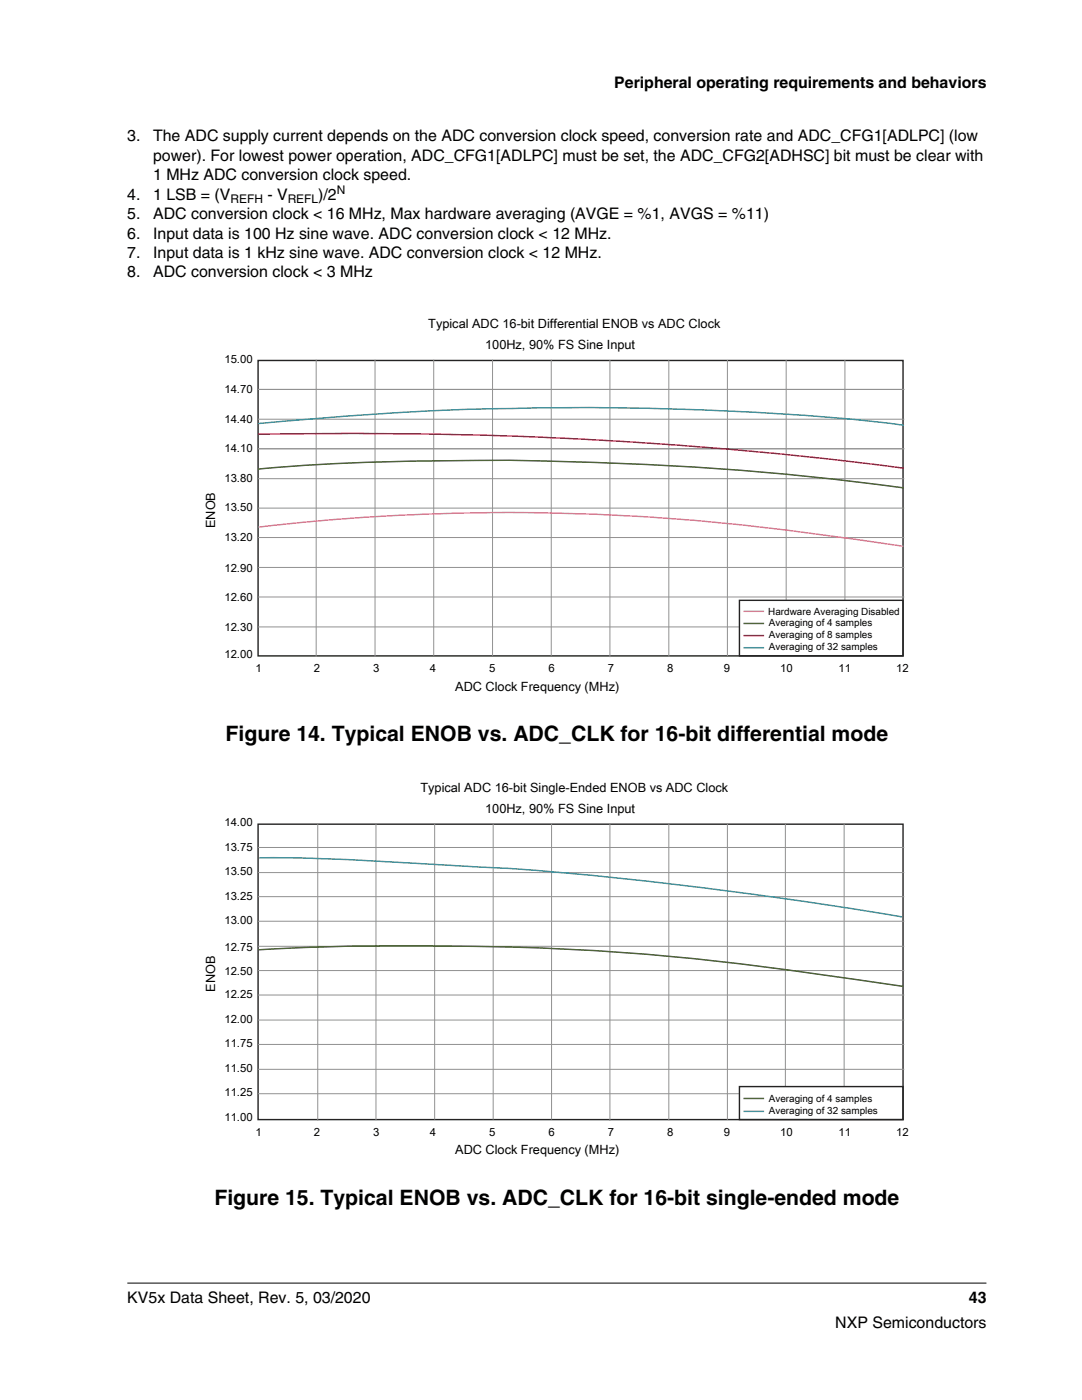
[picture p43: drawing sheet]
<svg xmlns="http://www.w3.org/2000/svg" width="216mm" height="279mm" viewBox="0 0 216 279" stroke-linecap="round" stroke-linejoin="round" font-family="sans-serif">
<defs><g id="words">
<g font-size="4.2">
<text x="45" y="147.8">Figure 14. Typical ENOB vs. ADC_CLK for 16-bit differential mode</text>
<text x="42.8" y="240.4">Figure 15. Typical ENOB vs. ADC_CLK for 16-bit single-ended mode</text>
</g>
<g font-size="3.2">
<text x="122.6" y="17.5">Peripheral operating requirements and behaviors</text>
<text x="25.4" y="28.2">3.</text>
<text x="30.5" y="28.2">The ADC supply current depends on the ADC conversion clock speed, conversion rate and ADC_CFG1[ADLPC] (low</text>
<text x="30.5" y="32.1">power). For lowest power operation, ADC_CFG1[ADLPC] must be set, the ADC_CFG2[ADHSC] bit must be clear with</text>
<text x="30.5" y="36">1 MHz ADC conversion clock speed.</text>
<text x="25.4" y="39.9">4.</text>
<text x="30.5" y="39.9">1 LSB = (V</text>
<text x="53.4" y="39.9">- V</text>
<text x="63.5" y="39.9">)/2</text>
<text x="25.4" y="43.7">5.</text>
<text x="25.4" y="47.6">6.</text>
<text x="30.5" y="43.7">ADC conversion clock &lt; 16 MHz, Max hardware averaging (AVGE = %1, AVGS = %11)</text>
<text x="30.5" y="47.6">Input data is 100 Hz sine wave. ADC conversion clock &lt; 12 MHz.</text>
<text x="25.4" y="51.5">7.</text>
<text x="30.5" y="51.5">Input data is 1 kHz sine wave. ADC conversion clock &lt; 12 MHz.</text>
<text x="25.4" y="55.4">8.</text>
<text x="30.5" y="55.4">ADC conversion clock &lt; 3 MHz</text>
<text x="25.4" y="260">KV5x Data Sheet, Rev. 5, 03/2020</text>
<text x="193.3" y="260">43</text>
<text x="166.7" y="265">NXP Semiconductors</text>
</g>
<g font-size="2.5">
<text x="85.5" y="65.4">Typical ADC 16-bit Differential ENOB vs ADC Clock</text>
<text x="96.8" y="69.7">100Hz, 90% FS Sine Input</text>
<text x="42.9" y="105.4" transform="rotate(-90 42.9 105.4)">ENOB</text>
<text x="90.8" y="137.8">ADC Clock Frequency (MHz)</text>
<text x="83.9" y="158">Typical ADC 16-bit Single-Ended ENOB vs ADC Clock</text>
<text x="96.8" y="162.3">100Hz, 90% FS Sine Input</text>
<text x="42.9" y="197.9" transform="rotate(-90 42.9 197.9)">ENOB</text>
<text x="90.8" y="230.4">ADC Clock Frequency (MHz)</text>
</g>
<g font-size="2.4">
<text x="46" y="40.5">REFH</text>
<text x="57.4" y="40.5">REFL</text>
<text x="67.2" y="38.8">N</text>
</g>
<g font-size="2.3">
<text x="44.8" y="72.4">15.00</text>
<text x="44.8" y="78.4">14.70</text>
<text x="44.8" y="84.4">14.40</text>
<text x="44.8" y="90.3">14.10</text>
<text x="44.8" y="96.1">13.80</text>
<text x="44.8" y="102">13.50</text>
<text x="44.8" y="108">13.20</text>
<text x="44.8" y="114.1">12.90</text>
<text x="44.8" y="119.9">12.60</text>
<text x="44.8" y="125.9">12.30</text>
<text x="44.8" y="131.3">12.00</text>
<text x="51" y="134.1">1</text>
<text x="62.6" y="134.1">2</text>
<text x="74.5" y="134.1">3</text>
<text x="85.7" y="134.1">4</text>
<text x="97.6" y="134.1">5</text>
<text x="109.4" y="134.1">6</text>
<text x="121.3" y="134.1">7</text>
<text x="133.2" y="134.1">8</text>
<text x="144.4" y="134.1">9</text>
<text x="155.7" y="134.1">10</text>
<text x="167.3" y="134.1">11</text>
<text x="178.8" y="134.1">12</text>
<text x="44.8" y="164.9">14.00</text>
<text x="44.8" y="169.9">13.75</text>
<text x="44.8" y="179.6">13.25</text>
<text x="44.8" y="174.7">13.50</text>
<text x="44.8" y="184.4">13.00</text>
<text x="44.8" y="189.8">12.75</text>
<text x="44.8" y="194.6">12.50</text>
<text x="44.8" y="199.2">12.25</text>
<text x="44.8" y="204.1">12.00</text>
<text x="44.8" y="209">11.75</text>
<text x="44.8" y="213.9">11.50</text>
<text x="44.8" y="218.8">11.25</text>
<text x="44.8" y="223.8">11.00</text>
<text x="51" y="226.6">1</text>
<text x="62.6" y="226.6">2</text>
<text x="74.5" y="226.6">3</text>
<text x="85.7" y="226.6">4</text>
<text x="97.6" y="226.6">5</text>
<text x="109.4" y="226.6">6</text>
<text x="121.3" y="226.6">7</text>
<text x="133.2" y="226.6">8</text>
<text x="144.4" y="226.6">9</text>
<text x="155.7" y="226.6">10</text>
<text x="167.3" y="226.6">11</text>
<text x="178.8" y="226.6">12</text>
</g>
<g font-size="2">
<text x="153.3" y="122.6">Hardware Averaging Disabled</text>
<text x="153.4" y="125">Averaging of 4 samples</text>
<text x="153.4" y="127.4">Averaging of 8 samples</text>
<text x="153.4" y="129.8">Averaging of 32 samples</text>
<text x="153.4" y="219.8">Averaging of 4 samples</text>
<text x="153.4" y="222.3">Averaging of 32 samples</text>
</g>
</g></defs>
<path d="M51.5 71.9h128.7v59h-128.7zM147.5 119.8h32.7v11.1h-32.7zM51.5 164.5h128.7v58.9h-128.7zM147.5 216.9h32.7v6.5h-32.7z" fill="none" stroke="#242323" stroke-width=".28"/>
<g fill="none" stroke="#919191" stroke-width=".2">
<path d="M51.5 77.7h128.9M63.1 71.8v59.3M74.8 71.8v59.2M86.5 71.8v59.1M98.3 71.8v59.1M110 71.8v59.1M121.7 71.8v59.3M133.5 71.8v59.2M145.1 71.8v59.1M156.9 71.8v47.9M168.6 71.8v48M51.5 83.7h128.9"/>
<path d="M51.5 89.6h128.9M51.5 95.5h128.9M51.5 101.4h128.9M51.5 107.3h128.9M51.5 113.2h128.9M51.5 119.1h128.9M51.5 125.1h95.9M51.5 169.1h128.9M51.5 174.1h128.9M51.5 178.9h128.9M63.4 164.3v59.3M75 164.3v59.2"/>
<path d="M86.7 164.3v59.1M98.4 164.3v59.1M110.1 164.3v59.1M121.7 164.4v59.3M133.5 164.4v59.2M145.1 164.4v59.1M156.7 164.4v52.4M168.4 164.4v52.4M51.5 183.9h128.9M51.5 188.9h128.9M51.5 193.7h128.9M51.5 198.6h128.9"/>
<path d="M51.5 203.6h128.9M51.5 208.4h128.9M51.5 213.4h128.9M51.5 218.3h95.9"/>
</g>
<path d="M51.6 105.2a438.6 438.6 0 0 1 116.1 2l12.6 1.8M148.4 122h4.1" fill="none" stroke="#e27690" stroke-width=".28"/>
<path d="M51.6 93.6a592.1 592.1 0 0 1 75.7-1 561.9 561.9 0 0 1 53 4.8M148.4 124.4h4.1M51.6 189.6a611.4 611.4 0 0 1 85.4 1.6l18.4 2.1 24.8 3.5M148.4 219.2h4.1" fill="none" stroke="#3a660f" stroke-width=".28"/>
<path d="M51.6 86.7a863.6 863.6 0 0 1 128.7 6.7M148.4 126.8h4.1" fill="none" stroke="#c90232" stroke-width=".28"/>
<path d="M51.6 84.5a641.5 641.5 0 0 1 122-.5l6.8 .9M148.4 129.3h4.1M51.7 171.2a653.3 653.3 0 0 1 43.2 1.8 664.1 664.1 0 0 1 57.5 5.8l15.5 2.2 12.1 2M148.4 221.8h4.1" fill="none" stroke="#2d8aa7" stroke-width=".28"/>
<path d="M25.4 256.1h171.4" fill="none" stroke="#000" stroke-width=".2"/>
<use href="#words"/>
</svg>
